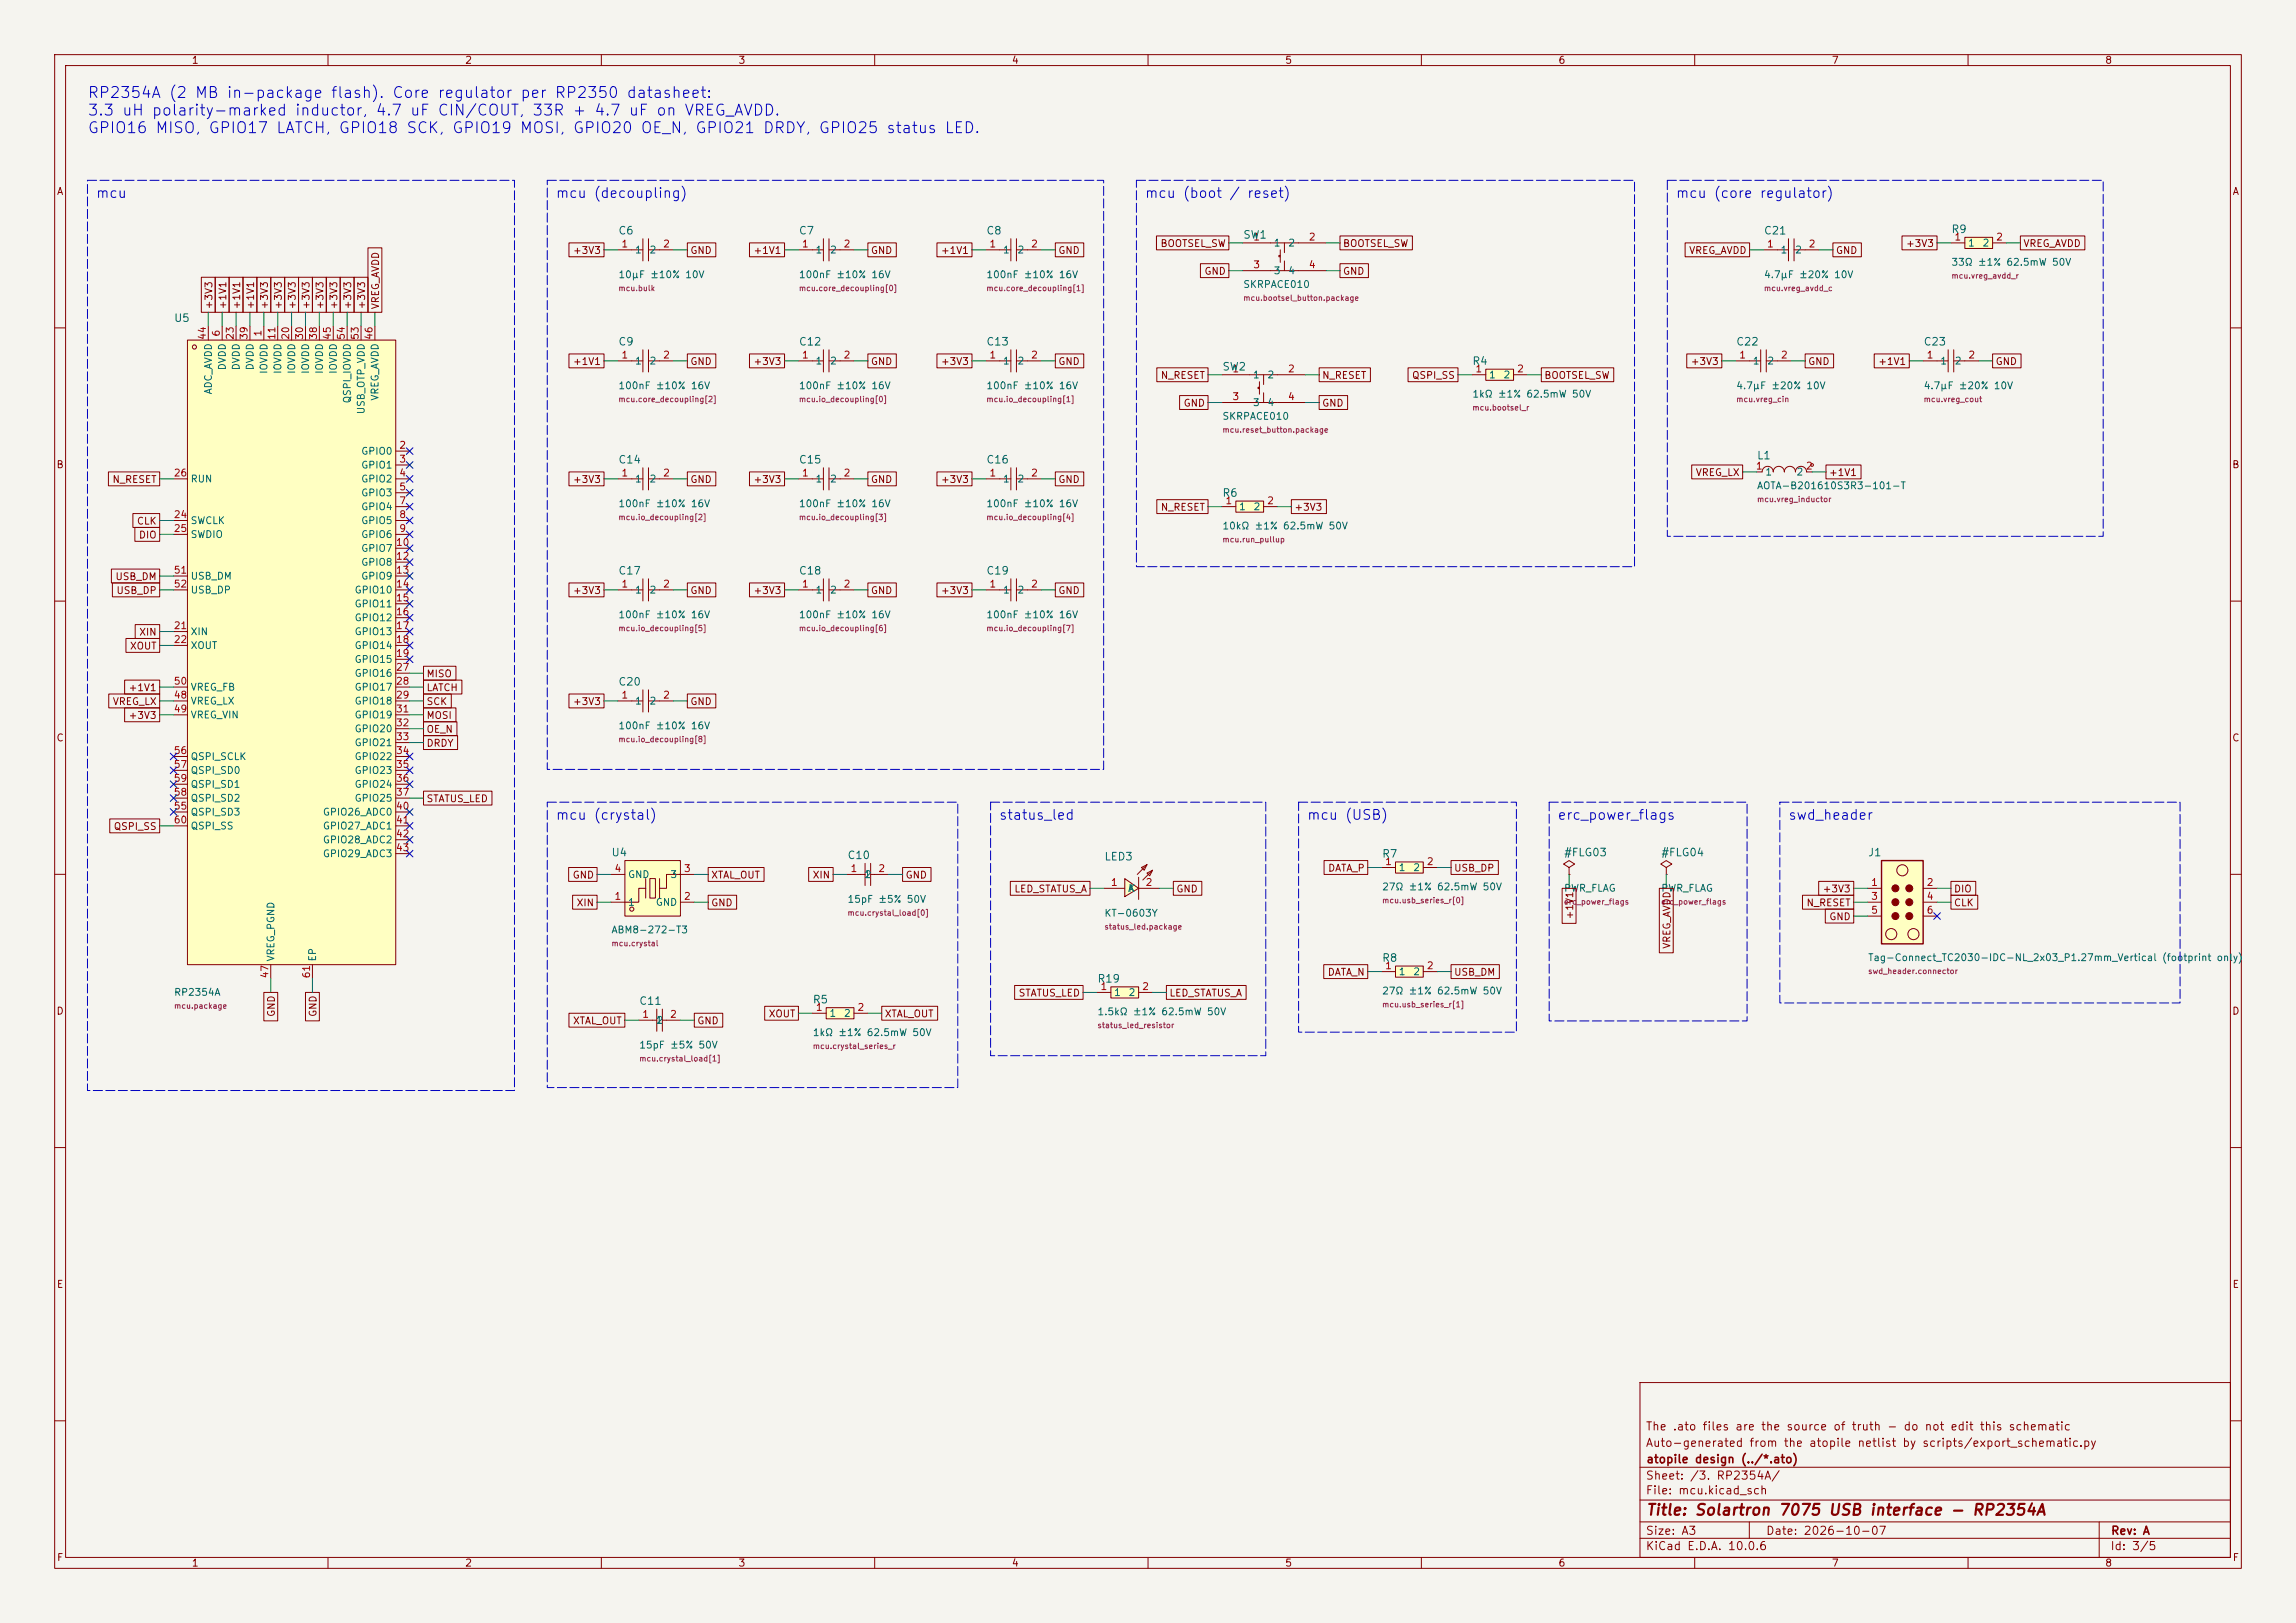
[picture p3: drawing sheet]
<svg xmlns="http://www.w3.org/2000/svg" width="420mm" height="297mm" viewBox="0 0 420 297" stroke-linecap="round" stroke-linejoin="round" font-family="sans-serif">
<defs><g id="words">
<g font-size="2" fill="#0000c2">
<text x="15.9" y="18.4">RP2354A (2 MB in-package flash). Core regulator per RP2350 datasheet:</text>
<text x="15.9" y="21.7">3.3 uH polarity-marked inductor, 4.7 uF CIN/COUT, 33R + 4.7 uF on VREG_AVDD.</text>
<text x="15.9" y="24.9">GPIO16 MISO, GPIO17 LATCH, GPIO18 SCK, GPIO19 MOSI, GPIO20 OE_N, GPIO21 DRDY, GPIO25 status LED.</text>
</g>
<text font-size="2" fill="#840000" x="301" y="277.8">Title: Solartron 7075 USB interface - RP2354A</text>
<g font-size="1.8" fill="#0000c2">
<text x="17.4" y="36.7">mcu</text>
<text x="101.5" y="36.7">mcu (decoupling)</text>
<text x="209.3" y="36.7">mcu (boot / reset)</text>
<text x="306.4" y="36.7">mcu (core regulator)</text>
<text x="101.5" y="150.5">mcu (crystal)</text>
<text x="182.6" y="150.5">status_led</text>
<text x="239" y="150.5">mcu (USB)</text>
<text x="284.8" y="150.5">erc_power_flags</text>
<text x="327" y="150.5">swd_header</text>
</g>
<g font-size="1.5" fill="#840000">
<text x="300.9" y="262.1">The .ato files are the source of truth - do not edit this schematic</text>
<text x="300.9" y="265.1">Auto-generated from the atopile netlist by scripts/export_schematic.py</text>
<text x="301" y="268.1">atopile design (../*.ato)</text>
<text x="300.9" y="273.8">File: mcu.kicad_sch</text>
<text x="300.9" y="271.1">Sheet: /3. RP2354A/</text>
<text x="300.9" y="281.2">Size: A3</text>
<text x="322.9" y="281.2">Date: 2026-10-07</text>
<text x="386" y="281.2">Rev: A</text>
<text x="300.9" y="284">KiCad E.D.A. 10.0.6</text>
<text x="385.9" y="284">Id: 3/5</text>
</g>
<g font-size="1.4" fill="#006464">
<text x="113" y="43.3">C6</text>
<text x="146" y="43.3">C7</text>
<text x="180.3" y="43.3">C8</text>
<text x="227.3" y="44">SW1</text>
<text x="322.6" y="43.3">C21</text>
<text x="356.9" y="43">R9</text>
<text x="31.7" y="59.3">U5</text>
<text x="113" y="63.6">C9</text>
<text x="146" y="63.6">C12</text>
<text x="180.3" y="63.6">C13</text>
<text x="317.5" y="63.6">C22</text>
<text x="351.8" y="63.6">C23</text>
<text x="223.5" y="68.1">SW2</text>
<text x="269.2" y="67.1">R4</text>
<text x="113" y="85.2">C14</text>
<text x="146" y="85.2">C15</text>
<text x="180.3" y="85.2">C16</text>
<text x="321.3" y="84.4">L1</text>
<text x="223.5" y="91.3">R6</text>
<text x="113" y="105.5">C17</text>
<text x="146" y="105.5">C18</text>
<text x="180.3" y="105.5">C19</text>
<text x="113" y="125.8">C20</text>
<text x="111.7" y="157">U4</text>
<text x="154.9" y="157.6">C10</text>
<text x="201.9" y="157.8">LED3</text>
<text x="252.7" y="157.3">R7</text>
<text x="286" y="157">#FLG03</text>
<text x="303.8" y="157">#FLG04</text>
<text x="341.6" y="157">J1</text>
<text x="252.7" y="176.3">R8</text>
<text x="116.8" y="184.2">C11</text>
<text x="148.6" y="184">R5</text>
<text x="200.6" y="180.2">R19</text>
</g>
<g font-size="1.3" fill="#840000">
<text x="35" y="12">1</text>
<text x="85" y="12">2</text>
<text x="135" y="12">3</text>
<text x="185" y="12">4</text>
<text x="235" y="12">5</text>
<text x="285" y="12">6</text>
<text x="335" y="12">7</text>
<text x="385" y="12">8</text>
<text x="10.3" y="36">A</text>
<text x="408.3" y="36">A</text>
<text x="104.7" y="46.8">+3V3</text>
<text x="126.2" y="46.8">GND</text>
<text x="137.7" y="46.8">+1V1</text>
<text x="159.2" y="46.8">GND</text>
<text x="172" y="46.8">+1V1</text>
<text x="193.5" y="46.8">GND</text>
<text x="212.2" y="45.5">BOOTSEL_SW</text>
<text x="245.6" y="45.5">BOOTSEL_SW</text>
<text x="308.9" y="46.8">VREG_AVDD</text>
<text x="335.7" y="46.8">GND</text>
<text x="348.5" y="45.5">+3V3</text>
<text x="370" y="45.5">VREG_AVDD</text>
<text x="220.2" y="50.6">GND</text>
<text x="245.6" y="50.6">GND</text>
<text x="39.2" y="56.7" transform="rotate(-90 39.2 56.7)">+3V3</text>
<text x="41.7" y="56.7" transform="rotate(-90 41.7 56.7)">+1V1</text>
<text x="44.2" y="56.7" transform="rotate(-90 44.2 56.7)">+1V1</text>
<text x="46.8" y="56.7" transform="rotate(-90 46.8 56.7)">+1V1</text>
<text x="49.3" y="56.7" transform="rotate(-90 49.3 56.7)">+3V3</text>
<text x="51.9" y="56.7" transform="rotate(-90 51.9 56.7)">+3V3</text>
<text x="54.4" y="56.7" transform="rotate(-90 54.4 56.7)">+3V3</text>
<text x="56.9" y="56.7" transform="rotate(-90 56.9 56.7)">+3V3</text>
<text x="59.5" y="56.7" transform="rotate(-90 59.5 56.7)">+3V3</text>
<text x="62" y="56.7" transform="rotate(-90 62 56.7)">+3V3</text>
<text x="64.6" y="56.7" transform="rotate(-90 64.6 56.7)">+3V3</text>
<text x="67.1" y="56.7" transform="rotate(-90 67.1 56.7)">+3V3</text>
<text x="69.6" y="56.7" transform="rotate(-90 69.6 56.7)">VREG_AVDD</text>
<text x="104.7" y="67.1">+1V1</text>
<text x="126.2" y="67.1">GND</text>
<text x="137.7" y="67.1">+3V3</text>
<text x="159.2" y="67.1">GND</text>
<text x="172" y="67.1">+3V3</text>
<text x="193.5" y="67.1">GND</text>
<text x="212.2" y="69.6">N_RESET</text>
<text x="241.7" y="69.6">N_RESET</text>
<text x="258.2" y="69.6">QSPI_SS</text>
<text x="282.4" y="69.6">BOOTSEL_SW</text>
<text x="309.2" y="67.1">+3V3</text>
<text x="330.6" y="67.1">GND</text>
<text x="343.5" y="67.1">+1V1</text>
<text x="364.9" y="67.1">GND</text>
<text x="216.4" y="74.7">GND</text>
<text x="241.7" y="74.7">GND</text>
<text x="10.2" y="86">B</text>
<text x="20.5" y="88.7">N_RESET</text>
<text x="104.7" y="88.7">+3V3</text>
<text x="126.2" y="88.7">GND</text>
<text x="137.7" y="88.7">+3V3</text>
<text x="159.2" y="88.7">GND</text>
<text x="172" y="88.7">+3V3</text>
<text x="193.5" y="88.7">GND</text>
<text x="310.1" y="87.4">VREG_LX</text>
<text x="334.5" y="87.4">+1V1</text>
<text x="408.2" y="86">B</text>
<text x="212.2" y="93.8">N_RESET</text>
<text x="236.7" y="93.8">+3V3</text>
<text x="24.9" y="96.3">CLK</text>
<text x="25.3" y="98.8">DIO</text>
<text x="21" y="106.5">USB_DM</text>
<text x="21.2" y="109">USB_DP</text>
<text x="104.7" y="109">+3V3</text>
<text x="126.2" y="109">GND</text>
<text x="137.7" y="109">+3V3</text>
<text x="159.2" y="109">GND</text>
<text x="172" y="109">+3V3</text>
<text x="193.5" y="109">GND</text>
<text x="23.7" y="119.2">XOUT</text>
<text x="25.4" y="116.6">XIN</text>
<text x="77.9" y="124.2">MISO</text>
<text x="20.5" y="129.3">VREG_LX</text>
<text x="23.4" y="126.8">+1V1</text>
<text x="23.4" y="131.9">+3V3</text>
<text x="77.9" y="131.9">MOSI</text>
<text x="77.9" y="126.8">LATCH</text>
<text x="77.9" y="129.3">SCK</text>
<text x="104.7" y="129.3">+3V3</text>
<text x="126.2" y="129.3">GND</text>
<text x="10.2" y="136">C</text>
<text x="77.9" y="134.4">OE_N</text>
<text x="77.9" y="136.9">DRDY</text>
<text x="408.2" y="136">C</text>
<text x="77.9" y="147.1">STATUS_LED</text>
<text x="20.7" y="152.2">QSPI_SS</text>
<text x="104.6" y="161.1">GND</text>
<text x="130" y="161.1">XTAL_OUT</text>
<text x="148.6" y="161.1">XIN</text>
<text x="165.5" y="161.1">GND</text>
<text x="242.8" y="159.8">DATA_P</text>
<text x="265.9" y="159.8">USB_DP</text>
<text x="105.4" y="166.2">XIN</text>
<text x="130" y="166.2">GND</text>
<text x="185.4" y="163.6">LED_STATUS_A</text>
<text x="215.1" y="163.6">GND</text>
<text x="330.3" y="166.2">N_RESET</text>
<text x="333.3" y="163.6">+3V3</text>
<text x="357.3" y="163.6">DIO</text>
<text x="357.3" y="166.2">CLK</text>
<text x="288.1" y="168.3" transform="rotate(-90 288.1 168.3)">+1V1</text>
<text x="305.9" y="173.7" transform="rotate(-90 305.9 173.7)">VREG_AVDD</text>
<text x="334.5" y="168.7">GND</text>
<text x="242.8" y="178.9">DATA_N</text>
<text x="265.9" y="178.9">USB_DM</text>
<text x="10.2" y="186">D</text>
<text x="186.2" y="182.7">STATUS_LED</text>
<text x="213.8" y="182.7">LED_STATUS_A</text>
<text x="408.2" y="186">D</text>
<text x="50.6" y="186.2" transform="rotate(-90 50.6 186.2)">GND</text>
<text x="58.2" y="186.2" transform="rotate(-90 58.2 186.2)">GND</text>
<text x="104.7" y="187.7">XTAL_OUT</text>
<text x="127.4" y="187.7">GND</text>
<text x="140.5" y="186.5">XOUT</text>
<text x="161.7" y="186.5">XTAL_OUT</text>
<text x="10.3" y="236">E</text>
<text x="408.3" y="236">E</text>
<text x="10.3" y="286">F</text>
<text x="35" y="287">1</text>
<text x="85" y="287">2</text>
<text x="135" y="287">3</text>
<text x="185" y="287">4</text>
<text x="235" y="287">5</text>
<text x="285" y="287">6</text>
<text x="335" y="287">7</text>
<text x="385" y="287">8</text>
<text x="408.3" y="286">F</text>
</g>
<g font-size="1.3" fill="#a90000">
<text x="113.6" y="45.6">1</text>
<text x="121.2" y="45.6">2</text>
<text x="146.6" y="45.6">1</text>
<text x="154.2" y="45.6">2</text>
<text x="180.9" y="45.6">1</text>
<text x="188.5" y="45.6">2</text>
<text x="229.1" y="44.3">1</text>
<text x="239.3" y="44.3">2</text>
<text x="323.1" y="45.6">1</text>
<text x="330.7" y="45.6">2</text>
<text x="357.4" y="44.3">1</text>
<text x="365" y="44.3">2</text>
<text x="229.1" y="49.4">3</text>
<text x="239.3" y="49.4">4</text>
<text x="38" y="62.3" transform="rotate(-90 38 62.3)">44</text>
<text x="40.5" y="61.7" transform="rotate(-90 40.5 61.7)">6</text>
<text x="43" y="62.3" transform="rotate(-90 43 62.3)">23</text>
<text x="45.6" y="62.3" transform="rotate(-90 45.6 62.3)">39</text>
<text x="48.1" y="61.7" transform="rotate(-90 48.1 61.7)">1</text>
<text x="50.7" y="62.3" transform="rotate(-90 50.7 62.3)">11</text>
<text x="53.2" y="62.3" transform="rotate(-90 53.2 62.3)">20</text>
<text x="55.7" y="62.3" transform="rotate(-90 55.7 62.3)">30</text>
<text x="58.3" y="62.3" transform="rotate(-90 58.3 62.3)">38</text>
<text x="60.8" y="62.3" transform="rotate(-90 60.8 62.3)">45</text>
<text x="63.4" y="62.3" transform="rotate(-90 63.4 62.3)">54</text>
<text x="65.9" y="62.3" transform="rotate(-90 65.9 62.3)">53</text>
<text x="68.4" y="62.3" transform="rotate(-90 68.4 62.3)">46</text>
<text x="113.6" y="65.9">1</text>
<text x="121.2" y="65.9">2</text>
<text x="146.6" y="65.9">1</text>
<text x="154.2" y="65.9">2</text>
<text x="180.9" y="65.9">1</text>
<text x="188.5" y="65.9">2</text>
<text x="318" y="65.9">1</text>
<text x="325.7" y="65.9">2</text>
<text x="352.3" y="65.9">1</text>
<text x="359.9" y="65.9">2</text>
<text x="225.3" y="68.4">1</text>
<text x="235.5" y="68.4">2</text>
<text x="269.8" y="68.4">1</text>
<text x="277.4" y="68.4">2</text>
<text x="225.3" y="73.5">3</text>
<text x="235.5" y="73.5">4</text>
<text x="72.9" y="82.4">2</text>
<text x="31.7" y="87.5">26</text>
<text x="72.9" y="85">3</text>
<text x="72.9" y="87.5">4</text>
<text x="113.6" y="87.5">1</text>
<text x="121.2" y="87.5">2</text>
<text x="146.6" y="87.5">1</text>
<text x="154.2" y="87.5">2</text>
<text x="180.9" y="87.5">1</text>
<text x="188.5" y="87.5">2</text>
<text x="321.1" y="86.2">1</text>
<text x="330.2" y="86.2">2</text>
<text x="31.7" y="95.1">24</text>
<text x="72.9" y="90">5</text>
<text x="72.9" y="92.6">7</text>
<text x="72.9" y="95.1">8</text>
<text x="224.1" y="92.6">1</text>
<text x="231.7" y="92.6">2</text>
<text x="31.7" y="97.7">25</text>
<text x="72.3" y="100.2">10</text>
<text x="72.9" y="97.7">9</text>
<text x="31.7" y="105.3">51</text>
<text x="31.7" y="107.8">52</text>
<text x="72.3" y="102.7">12</text>
<text x="72.3" y="105.3">13</text>
<text x="72.3" y="107.8">14</text>
<text x="113.6" y="107.8">1</text>
<text x="121.2" y="107.8">2</text>
<text x="146.6" y="107.8">1</text>
<text x="154.2" y="107.8">2</text>
<text x="180.9" y="107.8">1</text>
<text x="188.5" y="107.8">2</text>
<text x="72.3" y="110.4">15</text>
<text x="72.3" y="112.9">16</text>
<text x="31.7" y="115.4">21</text>
<text x="31.7" y="118">22</text>
<text x="72.3" y="115.4">17</text>
<text x="72.3" y="118">18</text>
<text x="31.7" y="125.6">50</text>
<text x="72.3" y="120.5">19</text>
<text x="72.3" y="123.1">27</text>
<text x="72.3" y="125.6">28</text>
<text x="31.7" y="128.1">48</text>
<text x="31.7" y="130.7">49</text>
<text x="72.3" y="128.1">29</text>
<text x="72.3" y="130.7">31</text>
<text x="113.6" y="128.1">1</text>
<text x="121.2" y="128.1">2</text>
<text x="72.3" y="133.2">32</text>
<text x="72.3" y="135.8">33</text>
<text x="31.7" y="138.3">56</text>
<text x="31.7" y="140.8">57</text>
<text x="31.7" y="143.4">59</text>
<text x="72.3" y="138.3">34</text>
<text x="72.3" y="140.8">35</text>
<text x="72.3" y="143.4">36</text>
<text x="31.7" y="148.5">55</text>
<text x="31.7" y="145.9">58</text>
<text x="72.3" y="145.9">37</text>
<text x="72.3" y="148.5">40</text>
<text x="31.7" y="151">60</text>
<text x="72.3" y="151">41</text>
<text x="72.3" y="153.5">42</text>
<text x="72.3" y="156.1">43</text>
<text x="112.3" y="159.9">4</text>
<text x="125" y="159.9">3</text>
<text x="155.5" y="159.9">1</text>
<text x="160.6" y="159.9">2</text>
<text x="253.3" y="158.6">1</text>
<text x="260.9" y="158.6">2</text>
<text x="112.3" y="165">1</text>
<text x="125" y="165">2</text>
<text x="203.1" y="162.4">1</text>
<text x="209.5" y="162.4">2</text>
<text x="342.2" y="162.4">1</text>
<text x="342.2" y="165">3</text>
<text x="342.2" y="167.5">5</text>
<text x="352.3" y="162.4">2</text>
<text x="352.3" y="165">4</text>
<text x="352.3" y="167.5">6</text>
<text x="49.4" y="179.1" transform="rotate(-90 49.4 179.1)">47</text>
<text x="57" y="179.1" transform="rotate(-90 57 179.1)">61</text>
<text x="253.3" y="177.7">1</text>
<text x="260.9" y="177.7">2</text>
<text x="149.1" y="185.3">1</text>
<text x="156.7" y="185.3">2</text>
<text x="201.2" y="181.5">1</text>
<text x="208.8" y="181.5">2</text>
<text x="117.4" y="186.6">1</text>
<text x="122.5" y="186.6">2</text>
</g>
<g font-size="1.3" fill="#006464">
<text x="116.1" y="46.7">1</text>
<text x="118.7" y="46.7">2</text>
<text x="149.1" y="46.7">1</text>
<text x="151.7" y="46.7">2</text>
<text x="183.4" y="46.7">1</text>
<text x="186" y="46.7">2</text>
<text x="232.9" y="45.4">1</text>
<text x="235.5" y="45.4">2</text>
<text x="325.6" y="46.7">1</text>
<text x="328.3" y="46.7">2</text>
<text x="359.9" y="45.4">1</text>
<text x="362.5" y="45.4">2</text>
<text x="113" y="51.2">10µF ±10% 10V</text>
<text x="146" y="51.2">100nF ±10% 16V</text>
<text x="180.3" y="51.2">100nF ±10% 16V</text>
<text x="227.3" y="53">SKRPACE010</text>
<text x="232.9" y="50.5">3</text>
<text x="235.5" y="50.5">4</text>
<text x="322.6" y="51.2">4.7µF ±20% 10V</text>
<text x="356.9" y="48.9">33Ω ±1% 62.5mW 50V</text>
<text x="41.6" y="67.9" transform="rotate(-90 41.6 67.9)">DVDD</text>
<text x="44.1" y="67.9" transform="rotate(-90 44.1 67.9)">DVDD</text>
<text x="46.7" y="67.9" transform="rotate(-90 46.7 67.9)">DVDD</text>
<text x="49.2" y="68.5" transform="rotate(-90 49.2 68.5)">IOVDD</text>
<text x="51.8" y="68.5" transform="rotate(-90 51.8 68.5)">IOVDD</text>
<text x="54.3" y="68.5" transform="rotate(-90 54.3 68.5)">IOVDD</text>
<text x="56.8" y="68.5" transform="rotate(-90 56.8 68.5)">IOVDD</text>
<text x="59.4" y="68.5" transform="rotate(-90 59.4 68.5)">IOVDD</text>
<text x="61.9" y="68.5" transform="rotate(-90 61.9 68.5)">IOVDD</text>
<text x="113" y="71.5">100nF ±10% 16V</text>
<text x="116.1" y="67">1</text>
<text x="118.7" y="67">2</text>
<text x="146" y="71.5">100nF ±10% 16V</text>
<text x="149.1" y="67">1</text>
<text x="151.7" y="67">2</text>
<text x="180.3" y="71.5">100nF ±10% 16V</text>
<text x="183.4" y="67">1</text>
<text x="186" y="67">2</text>
<text x="229.1" y="69.5">1</text>
<text x="231.7" y="69.5">2</text>
<text x="272.3" y="69.5">1</text>
<text x="274.9" y="69.5">2</text>
<text x="317.5" y="71.5">4.7µF ±20% 10V</text>
<text x="320.5" y="67">1</text>
<text x="323.2" y="67">2</text>
<text x="351.8" y="71.5">4.7µF ±20% 10V</text>
<text x="354.8" y="67">1</text>
<text x="357.5" y="67">2</text>
<text x="39.1" y="72.3" transform="rotate(-90 39.1 72.3)">ADC_AVDD</text>
<text x="64.5" y="73.9" transform="rotate(-90 64.5 73.9)">QSPI_IOVDD</text>
<text x="67" y="75.9" transform="rotate(-90 67 75.9)">USB_OTP_VDD</text>
<text x="69.5" y="73.4" transform="rotate(-90 69.5 73.4)">VREG_AVDD</text>
<text x="223.5" y="77.1">SKRPACE010</text>
<text x="229.1" y="74.6">3</text>
<text x="231.7" y="74.6">4</text>
<text x="269.2" y="73.1">1kΩ ±1% 62.5mW 50V</text>
<text x="66" y="83.5">GPIO0</text>
<text x="34.8" y="88.6">RUN</text>
<text x="66" y="86.1">GPIO1</text>
<text x="66" y="88.6">GPIO2</text>
<text x="116.1" y="88.6">1</text>
<text x="118.7" y="88.6">2</text>
<text x="149.1" y="88.6">1</text>
<text x="151.7" y="88.6">2</text>
<text x="183.4" y="88.6">1</text>
<text x="186" y="88.6">2</text>
<text x="321.3" y="89.8">AOTA-B201610S3R3-101-T</text>
<text x="322.8" y="87.3">1</text>
<text x="328.5" y="87.3">2</text>
<text x="66" y="91.1">GPIO3</text>
<text x="66" y="93.7">GPIO4</text>
<text x="113" y="93.1">100nF ±10% 16V</text>
<text x="146" y="93.1">100nF ±10% 16V</text>
<text x="180.3" y="93.1">100nF ±10% 16V</text>
<text x="226.5" y="93.7">1</text>
<text x="229.2" y="93.7">2</text>
<text x="34.8" y="96.2">SWCLK</text>
<text x="34.8" y="98.8">SWDIO</text>
<text x="66" y="96.2">GPIO5</text>
<text x="66" y="98.8">GPIO6</text>
<text x="66" y="101.3">GPIO7</text>
<text x="223.5" y="97.2">10kΩ ±1% 62.5mW 50V</text>
<text x="34.8" y="106.4">USB_DM</text>
<text x="66" y="103.8">GPIO8</text>
<text x="66" y="106.4">GPIO9</text>
<text x="34.8" y="108.9">USB_DP</text>
<text x="64.8" y="108.9">GPIO10</text>
<text x="64.8" y="111.5">GPIO11</text>
<text x="64.8" y="114">GPIO12</text>
<text x="113" y="113.4">100nF ±10% 16V</text>
<text x="116.1" y="108.9">1</text>
<text x="118.7" y="108.9">2</text>
<text x="146" y="113.4">100nF ±10% 16V</text>
<text x="149.1" y="108.9">1</text>
<text x="151.7" y="108.9">2</text>
<text x="180.3" y="113.4">100nF ±10% 16V</text>
<text x="183.4" y="108.9">1</text>
<text x="186" y="108.9">2</text>
<text x="34.8" y="116.5">XIN</text>
<text x="34.8" y="119.1">XOUT</text>
<text x="64.8" y="116.5">GPIO13</text>
<text x="64.8" y="119.1">GPIO14</text>
<text x="64.8" y="121.6">GPIO15</text>
<text x="64.8" y="124.2">GPIO16</text>
<text x="34.8" y="129.2">VREG_LX</text>
<text x="34.8" y="131.8">VREG_VIN</text>
<text x="34.8" y="126.7">VREG_FB</text>
<text x="64.8" y="126.7">GPIO17</text>
<text x="64.8" y="129.2">GPIO18</text>
<text x="64.8" y="131.8">GPIO19</text>
<text x="116.1" y="129.2">1</text>
<text x="118.7" y="129.2">2</text>
<text x="64.8" y="134.3">GPIO20</text>
<text x="64.8" y="136.9">GPIO21</text>
<text x="113" y="133.8">100nF ±10% 16V</text>
<text x="34.8" y="139.4">QSPI_SCLK</text>
<text x="34.8" y="141.9">QSPI_SD0</text>
<text x="64.8" y="139.4">GPIO22</text>
<text x="64.8" y="141.9">GPIO23</text>
<text x="34.8" y="149.6">QSPI_SD3</text>
<text x="34.8" y="147">QSPI_SD2</text>
<text x="34.8" y="144.5">QSPI_SD1</text>
<text x="59" y="149.6">GPIO26_ADC0</text>
<text x="64.8" y="144.5">GPIO24</text>
<text x="64.8" y="147">GPIO25</text>
<text x="34.8" y="152.1">QSPI_SS</text>
<text x="59" y="152.1">GPIO27_ADC1</text>
<text x="59" y="154.6">GPIO28_ADC2</text>
<text x="59" y="157.2">GPIO29_ADC3</text>
<text x="114.8" y="161">GND</text>
<text x="122.5" y="161">3</text>
<text x="158" y="161">1</text>
<text x="158.1" y="161">2</text>
<text x="255.8" y="159.7">1</text>
<text x="258.4" y="159.7">2</text>
<text x="114.8" y="166.1">1</text>
<text x="119.9" y="166.1">GND</text>
<text x="154.9" y="165.5">15pF ±5% 50V</text>
<text x="206.2" y="163.5">A</text>
<text x="206.3" y="163.5">K</text>
<text x="252.7" y="163.2">27Ω ±1% 62.5mW 50V</text>
<text x="286" y="163.5">PWR_FLAG</text>
<text x="303.8" y="163.5">PWR_FLAG</text>
<text x="111.7" y="171.1">ABM8-272-T3</text>
<text x="201.9" y="168.1">KT-0603Y</text>
<text x="50.5" y="176" transform="rotate(-90 50.5 176)">VREG_PGND</text>
<text x="58.1" y="176" transform="rotate(-90 58.1 176)">EP</text>
<text x="255.8" y="178.8">1</text>
<text x="258.4" y="178.8">2</text>
<text x="341.6" y="176.2">Tag-Connect_TC2030-IDC-NL_2x03_P1.27mm_Vertical (footprint only)</text>
<text x="31.7" y="182.5">RP2354A</text>
<text x="203.7" y="182.6">1</text>
<text x="206.3" y="182.6">2</text>
<text x="252.7" y="182.3">27Ω ±1% 62.5mW 50V</text>
<text x="119.9" y="187.7">1</text>
<text x="120" y="187.7">2</text>
<text x="148.6" y="189.9">1kΩ ±1% 62.5mW 50V</text>
<text x="151.6" y="186.4">1</text>
<text x="154.3" y="186.4">2</text>
<text x="200.6" y="186.1">1.5kΩ ±1% 62.5mW 50V</text>
<text x="116.8" y="192.2">15pF ±5% 50V</text>
</g>
<g font-size="1" fill="#840084">
<text x="113" y="53.5">mcu.bulk</text>
<text x="146" y="53.5">mcu.core_decoupling[0]</text>
<text x="180.3" y="53.5">mcu.core_decoupling[1]</text>
<text x="322.6" y="53.5">mcu.vreg_avdd_c</text>
<text x="356.9" y="51.2">mcu.vreg_avdd_r</text>
<text x="227.3" y="55.3">mcu.bootsel_button.package</text>
<text x="113" y="73.8">mcu.core_decoupling[2]</text>
<text x="146" y="73.8">mcu.io_decoupling[0]</text>
<text x="180.3" y="73.8">mcu.io_decoupling[1]</text>
<text x="269.2" y="75.4">mcu.bootsel_r</text>
<text x="317.5" y="73.8">mcu.vreg_cin</text>
<text x="351.8" y="73.8">mcu.vreg_cout</text>
<text x="223.5" y="79.4">mcu.reset_button.package</text>
<text x="113" y="95.4">mcu.io_decoupling[2]</text>
<text x="146" y="95.4">mcu.io_decoupling[3]</text>
<text x="180.3" y="95.4">mcu.io_decoupling[4]</text>
<text x="321.3" y="92.1">mcu.vreg_inductor</text>
<text x="223.5" y="99.5">mcu.run_pullup</text>
<text x="113" y="115.7">mcu.io_decoupling[5]</text>
<text x="146" y="115.7">mcu.io_decoupling[6]</text>
<text x="180.3" y="115.7">mcu.io_decoupling[7]</text>
<text x="113" y="136.1">mcu.io_decoupling[8]</text>
<text x="154.9" y="167.8">mcu.crystal_load[0]</text>
<text x="252.7" y="165.5">mcu.usb_series_r[0]</text>
<text x="286" y="165.8">erc_power_flags</text>
<text x="303.8" y="165.8">erc_power_flags</text>
<text x="111.7" y="173.4">mcu.crystal</text>
<text x="201.9" y="170.3">status_led.package</text>
<text x="341.6" y="178.5">swd_header.connector</text>
<text x="31.7" y="184.8">mcu.package</text>
<text x="252.7" y="184.6">mcu.usb_series_r[1]</text>
<text x="200.6" y="188.4">status_led_resistor</text>
<text x="116.8" y="194.5">mcu.crystal_load[1]</text>
<text x="148.6" y="192.2">mcu.crystal_series_r</text>
</g>
</g></defs>
<path d="M0 0h420v297h-420z" fill="#f5f4ef" stroke="#f5f4ef" stroke-width=".18"/>
<g fill="none" stroke="#840000" stroke-width=".18">
<path d="M10 10h400v277h-400zM12 12h396v273h-396zM60 10v2M110 10v2M160 10v2M210 10v2M260 10v2M310 10v2M360 10v2M10 60h2M146 66h4.6M150.6 64v4.1"/>
<path d="M151.6 66h4.6M151.6 64v4.1M408 60h2M113 87.6h4.6M117.6 85.6v4.1M118.6 87.6h4.6M118.6 85.6v4.1M321.3 86.4h1M324.4 86.3a1.02 1.02 0 0 0-1.1-1 1.02 1.02 0 0 0-1 1.1M326.4 86.3a1.02 1.02 0 0 0-1-1 1.02 1.02 0 0 0-1 1.1M328.4 86.3a1.02 1.02 0 0 0-1-1 1.02 1.02 0 0 0-1 1.1M331.5 86.4l-1-.1a1.02 1.02 0 0 0-1.1-1 1.02 1.02 0 0 0-1 1.1"/>
<path d="M10 110h2M113 108h4.6M117.6 105.9v4.1M118.6 105.9v4.1M118.6 108h4.6M146 108h4.6M150.6 105.9v4.1M151.6 105.9v4.1M151.6 108h4.6M408 110h2M10 160h2M408 160h2"/>
<path d="M10 210h2M408 210h2M300 253h108v32h-108zM10 260h2M300 278.5h108M300 274.5h108M300 268.5h108M320 278.5v3M384 278.5v6.5M408 260h2M60 285v2M110 285v2"/>
<path d="M160 285v2M210 285v2M260 285v2M300 281.5h108M310 285v2M360 285v2"/>
<circle cx="331.5" cy="85.1" r=".25"/>
</g>
<path d="M255.3 176.8h5v2h-5z" fill="#ffffc2"/>
<path d="M252.7 177.8h2.6M255.3 176.8h5v2h-5zM260.3 177.8h2.6" fill="none" stroke="#840000" stroke-width=".18"/>
<path d="M255.3 157.7h5v2.1h-5z" fill="#ffffc2"/>
<path d="M252.7 158.8h2.6M255.3 157.7h5v2.1h-5zM260.3 158.8h2.6" fill="none" stroke="#840000" stroke-width=".18"/>
<path d="M203.2 180.6h5.1v2h-5.1z" fill="#ffffc2"/>
<path d="M200.7 181.6h2.5M203.2 180.6h5.1v2h-5.1zM208.3 181.6h2.5" fill="none" stroke="#840000" stroke-width=".18"/>
<g fill="#ffffc2">
<path d="M205.7 160.8l2.6 1.8-2.6 1.5z"/>
<path d="M208.8 158.8l1-.6-.5 1.1z"/>
<path d="M209.8 159.8l1-.5-.5 1z"/>
</g>
<g fill="none" stroke="#840000" stroke-width=".18">
<path d="M351.8 66h4.6M356.4 64v4.1M357.4 66h4.5M357.4 64v4.1M113 128.3h4.6M117.6 126.2v4.1M118.6 128.3h4.6M118.6 126.2v4.1M208.8 158.8l1-.6-.5 1.1zM209.8 159.8l1-.5-.5 1zM209.8 158.2l-1.8 1.8M210.8 159.3l-1.8 1.7"/>
<path d="M201.9 162.6h3.8M205.7 160.8l2.6 1.8-2.6 1.5zM208.3 160.5v4.1M208.3 162.6h3.8"/>
</g>
<path d="M359.4 43.4h5.1v2.1h-5.1z" fill="#ffffc2"/>
<path d="M356.9 44.5h2.5M359.4 43.4h5.1v2.1h-5.1zM364.5 44.5h2.5" fill="none" stroke="#840000" stroke-width=".18"/>
<path d="M344.2 157.5h7.6v15.2h-7.6z" fill="#ffffc2"/>
<path d="M344.2 157.5h7.6v15.2h-7.6z" fill="none" stroke="#840000" stroke-width=".25"/>
<g fill="none" stroke="#840000" stroke-width=".18">
<path d="M322.6 45.7h4.5M327.1 43.7v4M328.2 45.7h4.5M328.2 43.7v4M317.5 66h4.6M322.1 64v4.1M323.1 66h4.6M323.1 64v4.1M341.6 162.6h2.6M341.6 165.1h2.6M341.6 167.6h2.6M351.8 162.6h2.5"/>
<path d="M351.8 165.1h2.5M351.8 167.6h2.5"/>
<circle cx="348" cy="159.3" r="1.02"/>
<circle cx="345.9" cy="170.9" r="1.02"/>
<circle cx="350" cy="170.9" r="1.02"/>
</g>
<g fill="#840000" stroke="#840000" stroke-width=".18">
<circle cx="346.7" cy="162.6" r=".63"/>
<circle cx="346.7" cy="165.1" r=".63"/>
<circle cx="346.7" cy="167.6" r=".63"/>
<circle cx="349.2" cy="162.6" r=".63"/>
<circle cx="349.2" cy="165.1" r=".63"/>
<circle cx="349.2" cy="167.6" r=".63"/>
</g>
<path d="M34.3 62.2h38.1v114.3h-38.1z" fill="#ffffc2"/>
<g fill="none" stroke="#840000" stroke-width=".18">
<path d="M38.1 59.7v2.5M40.6 59.7v2.5M43.2 59.7v2.5M45.7 59.7v2.5M48.3 59.7v2.5M50.8 59.7v2.5M53.3 59.7v2.5M55.9 59.7v2.5M58.4 59.7v2.5M61 59.7v2.5M63.5 59.7v2.5M66 59.7v2.5"/>
<path d="M68.6 59.7v2.5M180.3 45.7h4.6M184.9 43.7v4M185.9 43.7v4M185.9 45.7h4.6M34.3 62.2h38.1v114.3h-38.1zM180.3 66h4.6M184.9 64v4.1M185.9 64v4.1M185.9 66h4.6M31.7 87.6h2.6M31.7 95.3h2.6"/>
<path d="M31.7 97.8h2.6M72.4 82.6h2.5M72.4 85.1h2.5M72.4 87.6h2.5M72.4 90.2h2.5M72.4 92.7h2.5M72.4 95.3h2.5M72.4 97.8h2.5M180.3 87.6h4.6M184.9 85.6v4.1M185.9 87.6h4.6M185.9 85.6v4.1"/>
<path d="M31.7 105.4h2.6M31.7 108h2.6M31.7 115.6h2.6M31.7 118.1h2.6M72.4 100.3h2.5M72.4 102.9h2.5M72.4 105.4h2.5M72.4 108h2.5M72.4 110.5h2.5M72.4 113h2.5M72.4 115.6h2.5M72.4 118.1h2.5"/>
<path d="M31.7 125.7h2.6M31.7 128.3h2.6M31.7 130.8h2.6M31.7 138.4h2.6M72.4 120.7h2.5M72.4 123.2h2.5M72.4 125.7h2.5M72.4 128.3h2.5M72.4 130.8h2.5M72.4 133.4h2.5M72.4 135.9h2.5M72.4 138.4h2.5"/>
<path d="M31.7 141h2.6M31.7 143.5h2.6M31.7 146.1h2.6M31.7 148.6h2.6M31.7 151.1h2.6M72.4 141h2.5M72.4 143.5h2.5M72.4 146.1h2.5M72.4 148.6h2.5M72.4 151.1h2.5M72.4 153.7h2.5M72.4 156.2h2.5"/>
<path d="M49.5 176.5v2.6M57.1 176.5v2.6"/>
<circle cx="35.6" cy="63.5" r=".38"/>
</g>
<path d="M226.1 91.7h5v2h-5z" fill="#ffffc2"/>
<g fill="none" stroke="#840000" stroke-width=".18">
<path d="M227.3 44.5h15.3M227.3 49.5h15.3M234.2 46.7h-.3v.3h.3M234.2 45.7v2.3M234.9 44.5v1.7M234.9 47.7v1.8M223.5 68.6h15.3M223.5 73.7h15.3M230.4 70.9h-.3v.2h.3M230.4 69.9v2.2M231.1 68.6v1.8M231.1 71.9v1.8"/>
<path d="M223.5 92.7h2.6M226.1 91.7h5v2h-5zM231.1 92.7h2.6"/>
</g>
<path d="M271.8 67.6h5.1v2h-5.1z" fill="#ffffc2"/>
<path d="M269.2 68.6h2.6M271.8 67.6h5.1v2h-5.1zM276.9 68.6h2.5M146 87.6h4.6M150.6 85.6v4.1M151.6 87.6h4.6M151.6 85.6v4.1M180.3 108h4.6M184.9 105.9v4.1M185.9 108h4.6M185.9 105.9v4.1" fill="none" stroke="#840000" stroke-width=".18"/>
<g fill="#ffffc2">
<path d="M114.3 157.5h10.2v10.1h-10.2z"/>
<path d="M118.9 160.8h1v3.5h-1z"/>
</g>
<g fill="none" stroke="#840000" stroke-width=".18">
<path d="M113 45.7h4.6M117.6 43.7v4M118.6 45.7h4.6M118.6 43.7v4M146 45.7h4.6M150.6 43.7v4M151.6 45.7h4.6M151.6 43.7v4M113 66h4.6M117.6 64v4.1M118.6 64v4.1M118.6 66h4.6"/>
<path d="M114.3 157.5h10.2v10.1h-10.2zM158.2 158v4M159.3 158v4M287 158.8l1-.7-1-.6-1 .6 1 .7v1.2M304.8 158.8l1-.7-1-.6-1 .6 1 .7v1.2M111.8 160h2.5M118.1 162.6h-1.3v2.5h-5M118.1 160.8v3.5M118.9 160.8h1v3.5h-1zM120.6 160.8v3.5M124.5 165.1h2.5M127 160h-5.1v2.6h-1.3"/>
<path d="M154.9 160h3.3M159.3 160h3.3M287 160h.1M304.8 160h.1M116.8 186.7h3.3M120.1 184.7v4M121.2 186.7h3.3M121.2 184.7v4"/>
<circle cx="115.6" cy="166.4" r=".38"/>
</g>
<path d="M151.1 184.4h5.1v2h-5.1z" fill="#ffffc2"/>
<g fill="none" stroke="#840000" stroke-width=".18">
<path d="M36.8 50.7h2.6v6.5h-2.6zM39.4 50.7h2.5v6.5h-2.5zM41.9 50.7h2.6v6.5h-2.6zM44.4 50.7h2.6v6.5h-2.6zM47 50.7h2.5v6.5h-2.5zM49.5 50.7h2.6v6.5h-2.6zM52.1 50.7h2.5v6.5h-2.5zM54.6 50.7h2.6v6.5h-2.6zM57.1 50.7h2.6v6.5h-2.6zM59.7 50.7h2.5v6.5h-2.5zM62.2 50.7h2.6v6.5h-2.6zM64.8 50.7h2.5v6.5h-2.5z"/>
<path d="M67.3 45.4h2.6v11.8h-2.6zM104.1 44.4h6.4v2.6h-6.4zM125.7 44.4h5.2v2.6h-5.2zM137.1 44.4h6.4v2.6h-6.4zM158.7 44.4h5.3v2.6h-5.3zM171.4 44.4h6.4v2.6h-6.4zM193 44.4h5.2v2.6h-5.2zM211.5 43.2h13.3v2.5h-13.3zM219.6 48.3h5.2v2.5h-5.2zM245.1 43.2h13.3v2.5h-13.3zM245.1 48.3h5.2v2.5h-5.2zM308.2 44.4h11.8v2.6h-11.8z"/>
<path d="M335.3 44.4h5.2v2.6h-5.2zM347.9 43.2h6.4v2.5h-6.4zM369.6 43.2h11.8v2.5h-11.8zM104.1 64.8h6.4v2.5h-6.4zM125.7 64.8h5.2v2.5h-5.2zM137.1 64.8h6.4v2.5h-6.4zM158.7 64.8h5.3v2.5h-5.3zM171.4 64.8h6.4v2.5h-6.4zM193 64.8h5.2v2.5h-5.2zM211.6 67.3h9.4v2.6h-9.4zM215.8 72.4h5.2v2.5h-5.2zM241.3 67.3h9.4v2.6h-9.4z"/>
<path d="M241.3 72.4h5.2v2.5h-5.2zM257.6 67.3h9.1v2.6h-9.1zM281.9 67.3h13.3v2.6h-13.3zM308.5 64.8h6.5v2.5h-6.5zM330.2 64.8h5.2v2.5h-5.2zM342.8 64.8h6.4v2.5h-6.4zM364.5 64.8h5.2v2.5h-5.2zM19.8 86.4h9.4v2.5h-9.4zM24.3 94h4.9v2.5h-4.9zM24.7 96.5h4.5v2.6h-4.5zM104.1 86.4h6.4v2.5h-6.4zM125.7 86.4h5.2v2.5h-5.2z"/>
<path d="M137.1 86.4h6.4v2.5h-6.4zM158.7 86.4h5.3v2.5h-5.3zM171.4 86.4h6.4v2.5h-6.4zM193 86.4h5.2v2.5h-5.2zM211.6 91.4h9.4v2.6h-9.4zM236.2 91.4h6.4v2.6h-6.4zM309.5 85.1h9.3v2.5h-9.3zM334 85.1h6.4v2.5h-6.4zM20.4 104.1h8.8v2.6h-8.8zM20.6 106.7h8.6v2.5h-8.6zM23 116.8h6.2v2.6h-6.2zM24.7 114.3h4.5v2.5h-4.5z"/>
<path d="M104.1 106.7h6.4v2.5h-6.4zM125.7 106.7h5.2v2.5h-5.2zM137.1 106.7h6.4v2.5h-6.4zM158.7 106.7h5.3v2.5h-5.3zM171.4 106.7h6.4v2.5h-6.4zM193 106.7h5.2v2.5h-5.2zM19.9 127h9.3v2.5h-9.3zM22.8 124.5h6.4v2.5h-6.4zM22.8 129.5h6.4v2.6h-6.4zM77.5 129.5h5.9v2.6h-5.9zM77.5 121.9h5.9v2.6h-5.9zM77.5 124.5h7v2.5h-7z"/>
<path d="M77.5 127h5.1v2.5h-5.1zM77.5 132.1h6.1v2.5h-6.1zM77.5 134.6h6.2v2.6h-6.2zM104.1 127h6.4v2.5h-6.4zM125.7 127h5.2v2.5h-5.2zM20.1 149.9h9.1v2.5h-9.1zM77.5 144.8h12.5v2.5h-12.5zM104 158.7h5.2v2.6h-5.2zM129.5 158.7h10.3v2.6h-10.3zM147.9 158.7h4.5v2.6h-4.5zM165.1 158.7h5.2v2.6h-5.2zM242.2 157.5h8v2.5h-8z"/>
<path d="M265.4 157.5h8.7v2.5h-8.7zM104.7 163.8h4.5v2.6h-4.5zM129.5 163.8h5.2v2.6h-5.2zM184.8 161.3h14.6v2.5h-14.6zM214.6 161.3h5.2v2.5h-5.2zM242.1 176.5h8.1v2.6h-8.1zM265.4 176.5h8.9v2.6h-8.9zM285.7 162.6h2.6v6.4h-2.6zM303.5 162.6h2.6v11.8h-2.6zM329.7 163.8h9.4v2.6h-9.4zM332.7 161.3h6.4v2.5h-6.4zM333.9 166.4h5.2v2.5h-5.2z"/>
<path d="M356.9 161.3h4.5v2.5h-4.5zM356.9 163.8h4.9v2.6h-4.9zM48.3 181.6h2.5v5.2h-2.5zM55.9 181.6h2.5v5.2h-2.5zM104.1 185.4h10.2v2.6h-10.2zM127 185.4h5.2v2.6h-5.2zM139.9 184.1h6.1v2.6h-6.1zM148.6 185.4h2.5M151.1 184.4h5.1v2h-5.1zM156.2 185.4h2.5M161.3 184.1h10.2v2.6h-10.2zM185.6 180.3h12.5v2.6h-12.5z"/>
<path d="M213.4 180.3h14.5v2.6h-14.5z"/>
</g>
<g fill="none" stroke="#009600" stroke-width=".18">
<path d="M38.1 57.2v2.5M40.6 57.2v2.5M43.2 57.2v2.5M45.7 57.2v2.5M48.3 57.2v2.5M50.8 57.2v2.5M53.3 57.2v2.5M55.9 57.2v2.5M58.4 57.2v2.5M61 57.2v2.5M63.5 57.2v2.5M66 57.2v2.5"/>
<path d="M68.6 57.2v2.5M110.5 45.7h2.5M123.2 45.7h2.5M143.5 45.7h2.5M156.2 45.7h2.5M177.8 45.7h2.5M190.5 45.7h2.5M224.8 44.5h2.5M224.8 49.5h2.5M242.6 44.5h2.5M242.6 49.5h2.5M320 45.7h2.6"/>
<path d="M332.7 45.7h2.6M354.3 44.5h2.6M367 44.5h2.6M110.5 66h2.5M123.2 66h2.5M143.5 66h2.5M156.2 66h2.5M177.8 66h2.5M190.5 66h2.5M221 73.7h2.5M221 68.6h2.5M238.8 73.7h2.5"/>
<path d="M238.8 68.6h2.5M266.7 68.6h2.5M279.4 68.6h2.5M315 66h2.5M327.7 66h2.5M349.2 66h2.6M361.9 66h2.6M29.2 95.3h2.5M29.2 87.6h2.5M29.2 97.8h2.5M110.5 87.6h2.5M123.2 87.6h2.5"/>
<path d="M143.5 87.6h2.5M156.2 87.6h2.5M177.8 87.6h2.5M190.5 87.6h2.5M221 92.7h2.5M233.7 92.7h2.5M318.8 86.4h2.5M331.5 86.4h2.5M29.2 118.1h2.5M29.2 108h2.5M29.2 115.6h2.5M29.2 105.4h2.5"/>
<path d="M110.5 108h2.5M123.2 108h2.5M143.5 108h2.5M156.2 108h2.5M177.8 108h2.5M190.5 108h2.5M29.2 128.3h2.5M29.2 125.7h2.5M29.2 130.8h2.5M74.9 128.3h2.6M74.9 125.7h2.6M74.9 130.8h2.6"/>
<path d="M74.9 123.2h2.6M74.9 135.9h2.6M74.9 133.4h2.6M110.5 128.3h2.5M123.2 128.3h2.5M29.2 151.1h2.5M74.9 146.1h2.6M250.2 158.8h2.5M262.9 158.8h2.5M49.5 179.1v2.5M57.1 179.1v2.5M109.2 165.1h2.6"/>
<path d="M109.2 160h2.6M127 165.1h2.5M127 160h2.5M152.4 160h2.5M162.6 160h2.5M199.4 162.6h2.5M212.1 162.6h2.5M250.2 177.8h2.5M262.9 177.8h2.5M287 160v2.6M304.8 160v2.6M339.1 167.6h2.5"/>
<path d="M339.1 162.6h2.5M339.1 165.1h2.5M354.3 162.6h2.6M354.3 165.1h2.6M114.3 186.7h2.5M124.5 186.7h2.5M146 185.4h2.6M158.7 185.4h2.6M198.1 181.6h2.6M210.8 181.6h2.6"/>
</g>
<g fill="none" stroke="#000084" stroke-width=".18">
<path d="M74.3 99.7l1.2 1.2M74.3 89.6l1.2 1.2M74.3 92.1l1.2 1.2M74.3 97.2l1.2 1.2M74.3 87l1.2 1.2M74.3 84.5l1.2 1.2M74.3 94.6l1.2 1.3M74.3 81.9l1.2 1.3M75.5 99.7l-1.2 1.2M75.5 89.6l-1.2 1.2M75.5 92.1l-1.2 1.2M75.5 97.2l-1.2 1.2"/>
<path d="M75.5 87l-1.2 1.2M75.5 84.5l-1.2 1.2M75.5 94.6l-1.2 1.3M75.5 81.9l-1.2 1.3M74.3 109.9l1.2 1.2M74.3 107.3l1.2 1.3M74.3 104.8l1.2 1.2M74.3 102.3l1.2 1.2M74.3 117.5l1.2 1.2M74.3 115l1.2 1.2M74.3 112.4l1.2 1.2M75.5 109.9l-1.2 1.2"/>
<path d="M75.5 107.3l-1.2 1.3M75.5 104.8l-1.2 1.2M75.5 102.3l-1.2 1.2M75.5 117.5l-1.2 1.2M75.5 115l-1.2 1.2M75.5 112.4l-1.2 1.2M31.1 137.8l1.3 1.2M32.4 137.8l-1.3 1.2M74.3 137.8l1.2 1.2M74.3 120l1.2 1.3M75.5 137.8l-1.2 1.2M75.5 120l-1.2 1.3"/>
<path d="M31.1 148l1.3 1.2M31.1 145.4l1.3 1.3M31.1 142.9l1.3 1.2M31.1 140.4l1.3 1.2M32.4 142.9l-1.3 1.2M32.4 148l-1.3 1.2M32.4 145.4l-1.3 1.3M32.4 140.4l-1.3 1.2M74.3 155.6l1.2 1.2M74.3 148l1.2 1.2M74.3 150.5l1.2 1.2M74.3 153.1l1.2 1.2"/>
<path d="M74.3 140.4l1.2 1.2M74.3 142.9l1.2 1.2M75.5 155.6l-1.2 1.2M75.5 148l-1.2 1.2M75.5 150.5l-1.2 1.2M75.5 153.1l-1.2 1.2M75.5 140.4l-1.2 1.2M75.5 142.9l-1.2 1.2M353.7 167l1.2 1.2M354.9 167l-1.2 1.2"/>
</g>
<path d="M16 33h78.1v166.6h-78.1zM100.1 33h101.8v107.8h-101.8zM207.9 33h91.1v70.7h-91.1zM305 33h79.7v65.1h-79.7zM100.1 146.8h75.1v52.2h-75.1zM181.2 146.8h50.3v46.4h-50.3zM237.5 146.8h39.9v42.1h-39.9zM283.4 146.8h36.2v40h-36.2zM325.6 146.8h73.2v36.7h-73.2z" fill="none" stroke="#0000c2" stroke-width=".18" stroke-dasharray="1.7 .6"/>
<use href="#words"/>
</svg>
